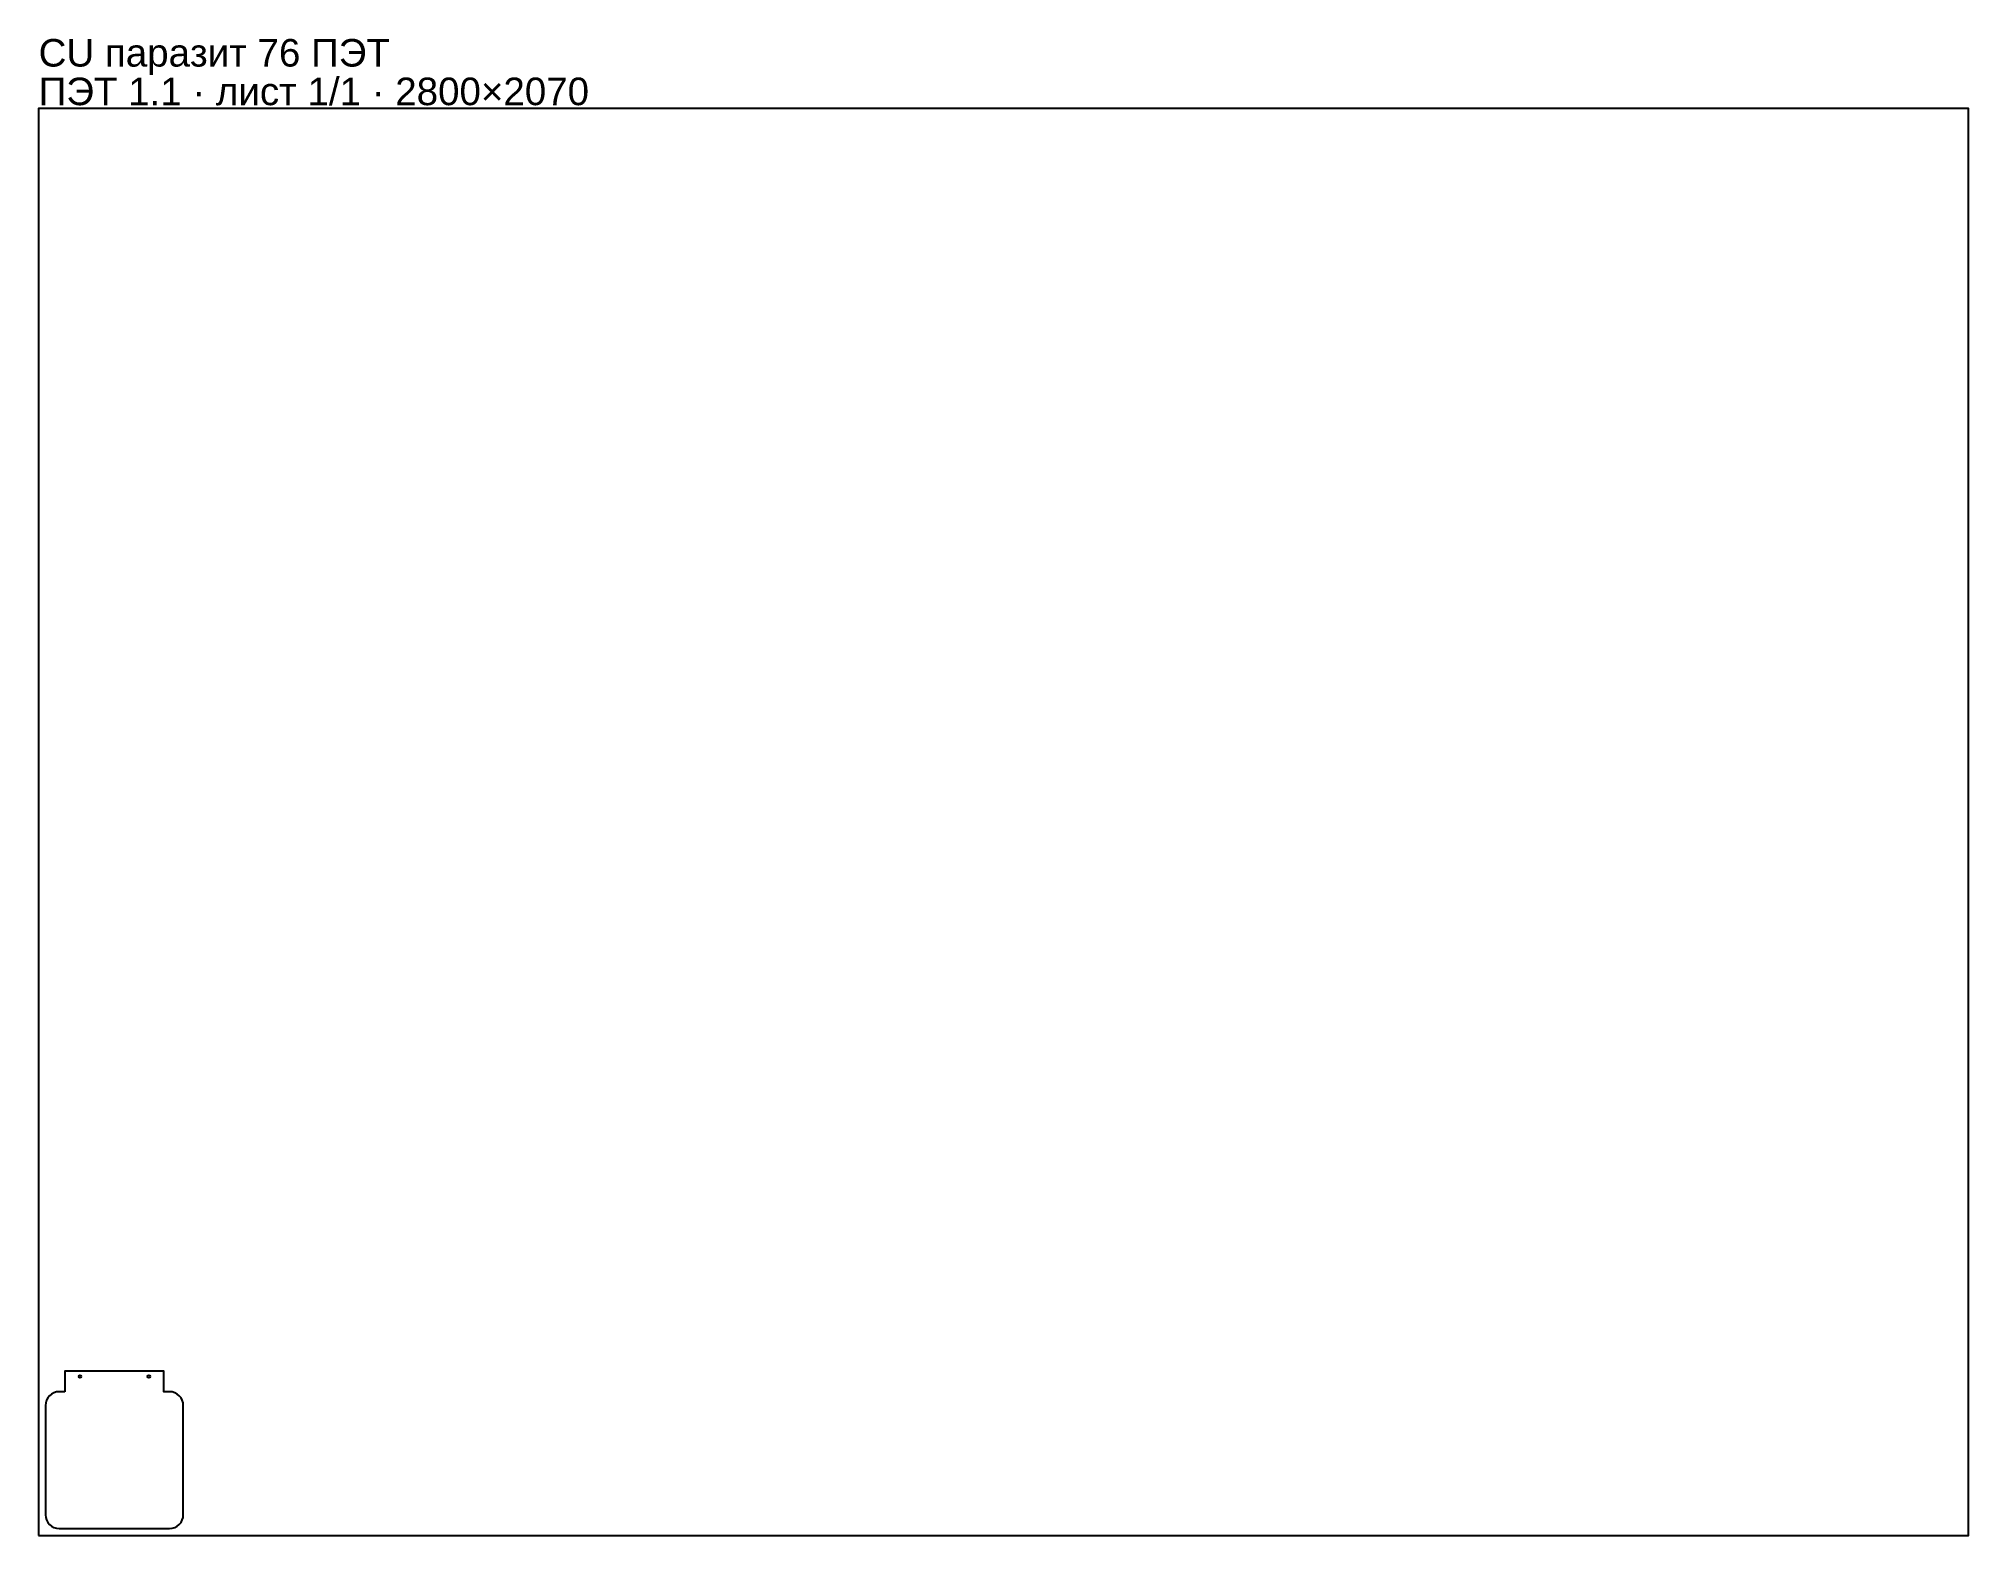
# Model space of a CAD drawing. Header units: millimetres. Extents: x 0 to 2800, y 0 to 2172.
import ezdxf

# ---------------------------------------------------------------- set-up
doc = ezdxf.new("R2010")
doc.units = ezdxf.units.MM
doc.layers.get('0').update_dxf_attribs({"linetype": 'CONTINUOUS'})
doc.layers.add('INFO', color=5, linetype='CONTINUOUS')
doc.styles.get("Standard").update_dxf_attribs({"font": 'arial.ttf'})

msp = doc.modelspace()

# ---------------------------------------------------------------- linework, layer by layer
msp.add_lwpolyline([(0, 0), (2800, 0), (2800, 2070), (0, 2070)], close=True)
msp.add_lwpolyline([(38.3, 208.5), (30, 208.5, 0.414214), (10, 188.5), (10, 30, 0.414214), (30, 10), (190, 10, 0.414214), (210, 30), (210, 188.5, 0.414214), (190, 208.5), (181.7, 208.5), (181.7, 238.5), (38.3, 238.5)], format="xyb", close=True)
for centre in [(60, 230.5), (160, 230.5)]:
    msp.add_circle(centre, 1.8)

# ---------------------------------------------------------------- texts
at = {"layer": 'INFO'}
for s, p in [('CU паразит 76 ПЭТ', (0, 2131)), ('ПЭТ 1.1 · лист 1/1 · 2800×2070', (0, 2075))]:
    msp.add_text(s, height=40, dxfattribs=at).set_placement(p)

doc.saveas('drawing.dxf')
